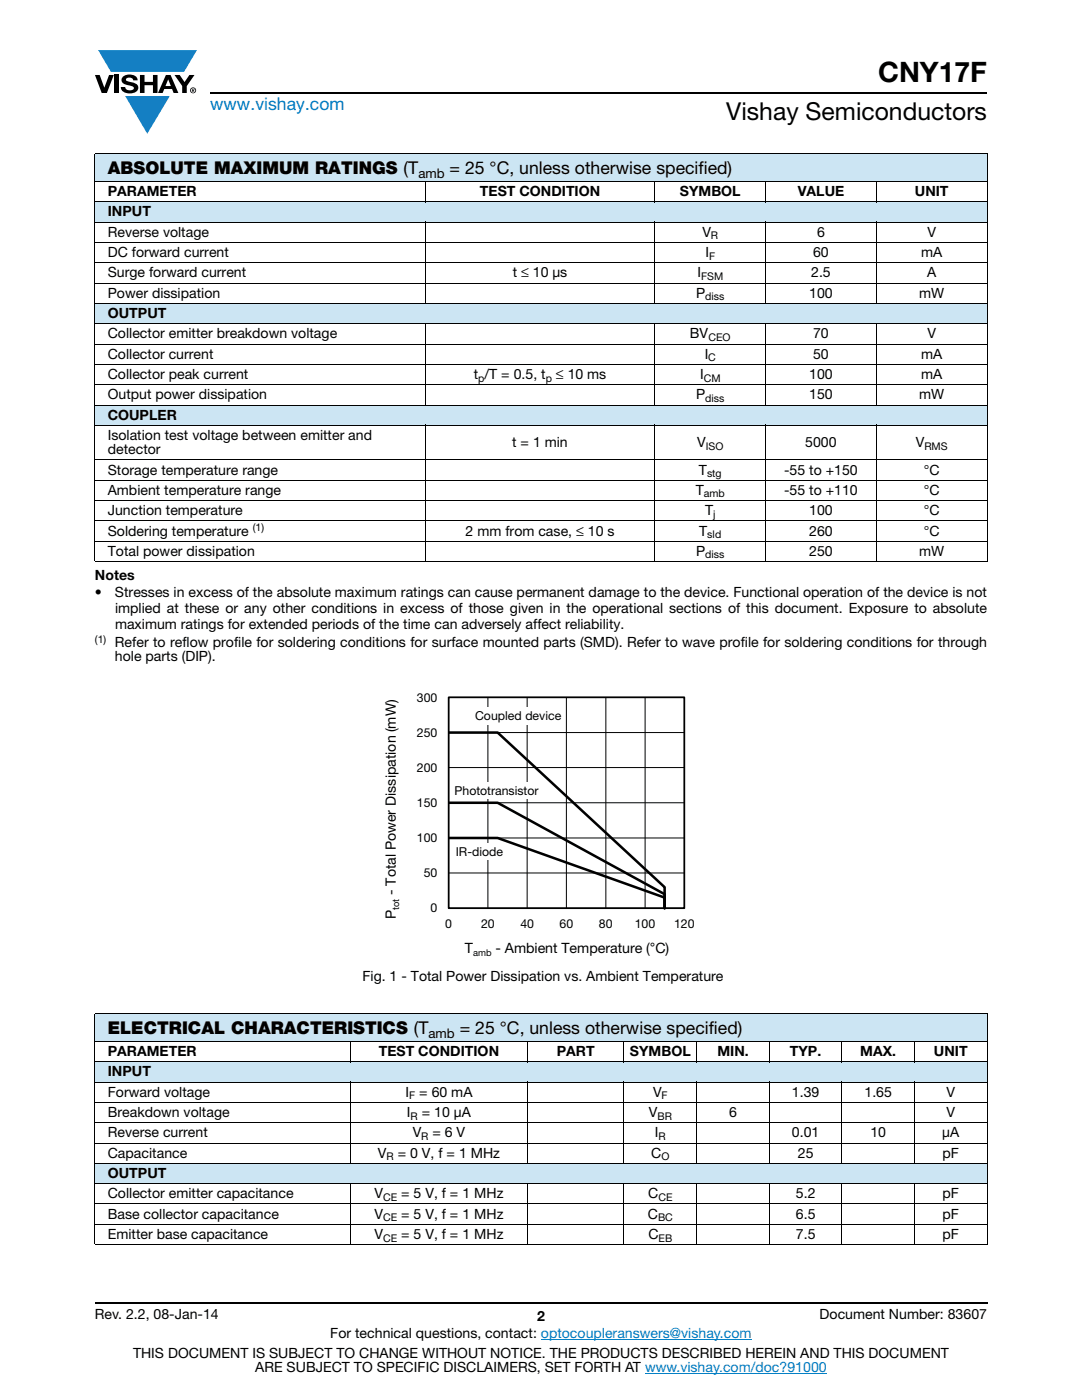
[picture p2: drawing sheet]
<svg xmlns="http://www.w3.org/2000/svg" width="216mm" height="279mm" viewBox="0 0 216 279" stroke-linecap="round" stroke-linejoin="round" font-family="sans-serif">
<defs><g id="words">
<text font-size="5.6" x="175.2" y="16.4">CNY17F</text>
<text font-size="4.9" x="144.9" y="24">Vishay Semiconductors</text>
<text font-size="3.5" fill="#007ec4" x="42" y="21.9">www.vishay.com</text>
<g font-size="3.5">
<text x="21.5" y="34.8">ABSOLUTE MAXIMUM RATINGS (T</text>
<text x="89.7" y="34.8">= 25 °C, unless otherwise specified)</text>
<text x="21.5" y="206.4">ELECTRICAL CHARACTERISTICS (T</text>
<text x="91.7" y="206.4">= 25 °C, unless otherwise specified)</text>
</g>
<g font-size="2.8">
<text x="21.5" y="39.1">PARAMETER</text>
<text x="95.8" y="39.1">TEST CONDITION</text>
<text x="135.7" y="39.1">SYMBOL</text>
<text x="159.2" y="39.1">VALUE</text>
<text x="182.5" y="39.1">UNIT</text>
<text x="21.5" y="43.2">INPUT</text>
<text x="21.5" y="47.3">Reverse voltage</text>
<text x="140.1" y="47.3">V</text>
<text x="163" y="47.3">6</text>
<text x="185" y="47.3">V</text>
<text x="21.5" y="51.3">DC forward current</text>
<text x="140.8" y="51.3">I</text>
<text x="162.2" y="51.3">60</text>
<text x="183.8" y="51.3">mA</text>
<text x="21.5" y="59.4">Power dissipation</text>
<text x="21.5" y="55.4">Surge forward current</text>
<text x="102.3" y="55.4">t ≤ 10 μs</text>
<text x="138.9" y="59.4">P</text>
<text x="139.2" y="55.4">I</text>
<text x="161.5" y="59.4">100</text>
<text x="161.9" y="55.4">2.5</text>
<text x="183.4" y="59.4">mW</text>
<text x="185" y="55.4">A</text>
<text x="21.5" y="63.5">OUTPUT</text>
<text x="21.5" y="67.5">Collector emitter breakdown voltage</text>
<text x="21.5" y="71.6">Collector current</text>
<text x="137.7" y="67.5">BV</text>
<text x="140.6" y="71.6">I</text>
<text x="162.2" y="67.5">70</text>
<text x="162.2" y="71.6">50</text>
<text x="183.8" y="71.6">mA</text>
<text x="185" y="67.5">V</text>
<text x="21.5" y="75.6">Collector peak current</text>
<text x="94.6" y="75.6">t /T = 0.5, t</text>
<text x="110.9" y="75.6">≤ 10 ms</text>
<text x="139.7" y="75.6">I</text>
<text x="161.5" y="75.6">100</text>
<text x="183.8" y="75.6">mA</text>
<text x="21.5" y="83.8">COUPLER</text>
<text x="21.5" y="79.7">Output power dissipation</text>
<text x="138.9" y="79.7">P</text>
<text x="161.5" y="79.7">150</text>
<text x="183.4" y="79.7">mW</text>
<text x="21.5" y="87.8">Isolation test voltage between emitter and</text>
<text x="102.2" y="89.2">t = 1 min</text>
<text x="139.1" y="89.2">V</text>
<text x="160.7" y="89.2">5000</text>
<text x="182.7" y="89.2">V</text>
<text x="21.5" y="90.7">detector</text>
<text x="21.5" y="94.7">Storage temperature range</text>
<text x="139.4" y="94.7">T</text>
<text x="156.5" y="94.7">-55 to +150</text>
<text x="184.3" y="94.7">°C</text>
<text x="21.5" y="98.8">Ambient temperature range</text>
<text x="138.8" y="98.8">T</text>
<text x="156.5" y="98.8">-55 to +110</text>
<text x="184.3" y="98.8">°C</text>
<text x="21.5" y="102.8">Junction temperature</text>
<text x="21.5" y="106.9">Soldering temperature</text>
<text x="92.9" y="106.9">2 mm from case, ≤ 10 s</text>
<text x="139.5" y="106.9">T</text>
<text x="140.7" y="102.8">T</text>
<text x="161.5" y="102.8">100</text>
<text x="161.5" y="106.9">260</text>
<text x="184.3" y="102.8">°C</text>
<text x="184.3" y="106.9">°C</text>
<text x="21.5" y="110.9">Total power dissipation</text>
<text x="138.9" y="110.9">P</text>
<text x="161.5" y="110.9">250</text>
<text x="183.4" y="110.9">mW</text>
<text x="18.9" y="115.7">Notes</text>
<text x="18.9" y="119.2">•</text>
<text x="22.9" y="119.2">Stresses in excess of the absolute maximum ratings can cause permanent damage to the device. Functional operation of the device is not</text>
<text x="22.9" y="125.6">maximum ratings for extended periods of the time can adversely affect reliability.</text>
<text x="22.9" y="122.4">implied at these or any other conditions in excess of those given in the operational sections of this document. Exposure to absolute</text>
<text x="22.9" y="129.1">Refer to reflow profile for soldering conditions for surface mounted parts (SMD). Refer to wave profile for soldering conditions for through</text>
<text x="22.9" y="131.9">hole parts (DIP).</text>
<text x="79" y="178.6" transform="rotate(-90 79 178.6)">- Total Power Dissipation (mW)</text>
<text x="79" y="183.5" transform="rotate(-90 79 183.5)">P</text>
<text x="92.8" y="190.2">T</text>
<text x="98.9" y="190.2">- Ambient Temperature (°C)</text>
<text x="72.3" y="195.7">Fig. 1 - Total Power Dissipation vs. Ambient Temperature</text>
<text x="21.5" y="210.8">PARAMETER</text>
<text x="21.5" y="214.8">INPUT</text>
<text x="75.6" y="210.8">TEST CONDITION</text>
<text x="111.1" y="210.8">PART</text>
<text x="125.7" y="210.8">SYMBOL</text>
<text x="143.2" y="210.8">MIN.</text>
<text x="157.6" y="210.8">TYP.</text>
<text x="171.7" y="210.8">MAX.</text>
<text x="186.4" y="210.8">UNIT</text>
<text x="21.5" y="218.9">Forward voltage</text>
<text x="80.9" y="218.9">I</text>
<text x="83.7" y="218.9">= 60 mA</text>
<text x="130.3" y="218.9">V</text>
<text x="158" y="218.9">1.39</text>
<text x="172.5" y="218.9">1.65</text>
<text x="188.8" y="218.9">V</text>
<text x="21.5" y="227">Reverse current</text>
<text x="21.5" y="222.9">Breakdown voltage</text>
<text x="81.2" y="222.9">I</text>
<text x="82.3" y="227">V</text>
<text x="84.2" y="222.9">= 10 μA</text>
<text x="86.3" y="227">= 6 V</text>
<text x="129.5" y="222.9">V</text>
<text x="130.7" y="227">I</text>
<text x="145.5" y="222.9">6</text>
<text x="158" y="227">0.01</text>
<text x="173.7" y="227">10</text>
<text x="188" y="227">μA</text>
<text x="188.8" y="222.9">V</text>
<text x="21.5" y="231.1">Capacitance</text>
<text x="75.4" y="231.1">V</text>
<text x="79.4" y="231.1">= 0 V, f = 1 MHz</text>
<text x="129.9" y="231.1">C</text>
<text x="159.2" y="231.1">25</text>
<text x="188.1" y="231.1">pF</text>
<text x="21.5" y="235.1">OUTPUT</text>
<text x="21.5" y="239.2">Collector emitter capacitance</text>
<text x="74.7" y="239.2">V</text>
<text x="80.1" y="239.2">= 5 V, f = 1 MHz</text>
<text x="129.3" y="239.2">C</text>
<text x="158.8" y="239.2">5.2</text>
<text x="188.1" y="239.2">pF</text>
<text x="21.5" y="243.2">Base collector capacitance</text>
<text x="74.7" y="243.2">V</text>
<text x="80.1" y="243.2">= 5 V, f = 1 MHz</text>
<text x="129.3" y="243.2">C</text>
<text x="158.8" y="243.2">6.5</text>
<text x="188.1" y="243.2">pF</text>
<text x="21.5" y="247.3">Emitter base capacitance</text>
<text x="74.7" y="247.3">V</text>
<text x="80.1" y="247.3">= 5 V, f = 1 MHz</text>
<text x="129.4" y="247.3">C</text>
<text x="158.8" y="247.3">7.5</text>
<text x="188.1" y="247.3">pF</text>
<text x="18.9" y="263.3">Rev. 2.2, 08-Jan-14</text>
<text x="107.2" y="263.6">2</text>
<text x="163.6" y="263.3">Document Number: 83607</text>
<text x="65.9" y="267.1">For technical questions, contact: optocoupleranswers@vishay.com</text>
<text x="26.5" y="271">THIS DOCUMENT IS SUBJECT TO CHANGE WITHOUT NOTICE. THE PRODUCTS DESCRIBED HEREIN AND THIS DOCUMENT</text>
<text x="50.9" y="273.8">ARE SUBJECT TO SPECIFIC DISCLAIMERS, SET FORTH AT www.vishay.com/doc?91000</text>
</g>
<g font-size="2.6">
<text x="83.5" y="35.5">amb</text>
<text x="85.5" y="207.1">amb</text>
</g>
<g font-size="2.5">
<text x="83.2" y="140">300</text>
<text x="94.8" y="143.7">Coupled device</text>
<text x="83.2" y="147">250</text>
<text x="83.2" y="154">200</text>
<text x="83.2" y="161">150</text>
<text x="90.7" y="158.7">Phototransistor</text>
<text x="83.2" y="168.1">100</text>
<text x="90.9" y="170.9">IR-diode</text>
<text x="84.5" y="175.1">50</text>
<text x="85.9" y="182.1">0</text>
<text x="88.8" y="185.2">0</text>
<text x="96" y="185.2">20</text>
<text x="103.8" y="185.2">40</text>
<text x="111.7" y="185.2">60</text>
<text x="119.5" y="185.2">80</text>
<text x="126.7" y="185.2">100</text>
<text x="134.5" y="185.2">120</text>
</g>
<g font-size="2.1">
<text x="141.9" y="47.8">R</text>
<text x="141.5" y="51.8">F</text>
<text x="139.9" y="55.9">FSM</text>
<text x="140.7" y="59.9">diss</text>
<text x="141.4" y="68.1">CEO</text>
<text x="95.4" y="76.2">p</text>
<text x="108.9" y="76.2">p</text>
<text x="140.4" y="76.2">CM</text>
<text x="141.3" y="72.1">C</text>
<text x="140.7" y="80.2">diss</text>
<text x="140.8" y="89.7">ISO</text>
<text x="184.4" y="89.7">RMS</text>
<text x="141.1" y="95.2">stg</text>
<text x="140.4" y="99.3">amb</text>
<text x="50.4" y="106">(1)</text>
<text x="141.1" y="107.4">sld</text>
<text x="142.3" y="103.3">j</text>
<text x="140.7" y="111.4">diss</text>
<text x="18.9" y="128.2">(1)</text>
<text x="81.6" y="219.4">F</text>
<text x="132" y="219.4">F</text>
<text x="81.9" y="223.5">R</text>
<text x="84.1" y="227.5">R</text>
<text x="131.2" y="223.5">BR</text>
<text x="131.4" y="227.5">R</text>
<text x="77.1" y="231.6">R</text>
<text x="132" y="231.6">O</text>
<text x="76.5" y="239.7">CE</text>
<text x="131.4" y="239.7">CE</text>
<text x="76.5" y="243.7">CE</text>
<text x="131.3" y="243.7">BC</text>
<text x="76.5" y="247.8">CE</text>
<text x="131.4" y="247.8">EB</text>
</g>
<g font-size="1.9">
<text x="79.7" y="181.6" transform="rotate(-90 79.7 181.6)">tot</text>
<text x="94.4" y="190.8">amb</text>
</g>
</g></defs>
<g fill="#147fc3">
<path d="M19.6 10h19.7l-2.6 4.3h-1.1h-13.5z"/>
<path d="M25 19.2h8.9l-4.5 7.5z"/>
</g>
<g fill="#000">
<path d="M18.9 15h1l.9 2.5 1-2.5h.9l-1.4 3.6h-1zM22.9 15h.9v3.6h-.9zM24.6 15.3a2.1 2.1 0 0 1 2.8 .3l.1 .4h-.9a.79 .79 0 0 0-.7-.5 .79 .79 0 0 0-.8 .4l.3 .3 1 .2a1.08 1.08 0 0 1 1.2 1 1.08 1.08 0 0 1-1.1 1.2 1.73 1.73 0 0 1-2.4-1.2h.9a.96 .96 0 0 0 .8 .6 .96 .96 0 0 0 .9-.4 1.31 1.31 0 0 0-1.2-.6 1.03 1.03 0 0 1-1.1-.6 1.03 1.03 0 0 1 .2-1.1zM27.9 15h.9v1.3h1.7v-1.3h.9v3.6h-.9v-1.6h-1.7v1.6h-.9zM34.8 15h1.1l.9 1.4 1-1.4h1l-1.5 2.2v1.4h-.9v-1.4z"/>
<path d="M33.6 15.9l.5 1.3h-1.1zM33.1 15l-1.6 3.6h1l.3-.8h1.5l.3 .8h1l-1.6-3.6z"/>
<path d="M38.4 17.8h.2v.2h-.2zM38.3 17.7v.7h.1v-.3l.4 .3-.2-.3 .2-.2-.1-.2z"/>
<path d="M38.1 18a.46 .46 0 0 1 .9 0 .46 .46 0 0 1-.9 0zM37.9 18a.6 .6 0 0 0 1.2 0 .6 .6 0 0 0-1.2 0z"/>
</g>
<path d="M42 18.6h155M18.9 260h178.1" fill="none" stroke="#000" stroke-width=".36"/>
<path d="M107.9 267.3h42.1M128.7 274h36.3" fill="none" stroke="#007ec4" stroke-width=".2"/>
<path d="M18.9 30.7h178.1v5.5h-178.1z" fill="#cce5f3"/>
<g fill="#fff">
<path d="M18.9 36.2h66v4.1h-66z"/>
<path d="M84.9 36.2h45.8v4.1h-45.8z"/>
<path d="M130.7 36.2h22.1v4.1h-22.1z"/>
<path d="M152.8 36.2h22.1v4.1h-22.1z"/>
<path d="M174.9 36.2h22.1v4.1h-22.1z"/>
</g>
<g fill="#cce5f3">
<path d="M18.9 40.3h178.1v4h-178.1z"/>
<path d="M18.9 60.5h178.1v4.1h-178.1z"/>
<path d="M18.9 80.8h178.1v4.1h-178.1z"/>
<path d="M18.9 202.3h178.1v5.5h-178.1z"/>
</g>
<g fill="#fff">
<path d="M18.9 207.8h51v4.1h-51z"/>
<path d="M69.9 207.8h35.4v4.1h-35.4z"/>
<path d="M105.3 207.8h19.2v4.1h-19.2z"/>
<path d="M124.5 207.8h14.6v4.1h-14.6z"/>
<path d="M139.1 207.8h14.4v4.1h-14.4z"/>
<path d="M153.5 207.8h14.5v4.1h-14.5z"/>
<path d="M168 207.8h14.5v4.1h-14.5z"/>
<path d="M182.5 207.8h14.5v4.1h-14.5z"/>
</g>
<g fill="#cce5f3">
<path d="M18.9 211.9h178.1v4h-178.1z"/>
<path d="M18.9 232.2h178.1v4h-178.1z"/>
</g>
<g fill="none" stroke="#000" stroke-width=".2">
<path d="M18.9 30.7h178.1M18.9 36.2h178.1M18.9 30.8v81.2M84.9 36.1v4.2M130.7 36.1v4.2M152.8 36.1v4.2M174.9 36.1v4.2M197 30.8v81.2M18.9 40.3h178.1M18.9 44.3h178.1M18.9 48.4h178.1M18.9 52.4h178.1"/>
<path d="M18.9 56.5h178.1M84.9 44.2v16.4M130.7 44.2v16.4M152.8 44.2v16.4M174.9 44.2v16.4M18.9 60.5h178.1M18.9 64.6h178.1M18.9 68.7h178.1M18.9 72.7h178.1M18.9 76.8h178.1M84.9 64.5v16.4M130.7 64.5v16.4"/>
<path d="M152.8 64.5v16.4M174.9 64.5v16.4M18.9 80.8h178.1M18.9 84.9h178.1M18.9 91.8h178.1M18.9 95.8h178.1M18.9 99.9h178.1M84.9 84.8v27.3M130.7 84.8v27.3M152.8 84.8v27.3M174.9 84.8v27.3M18.9 103.9h178.1"/>
<path d="M18.9 108h178.1M18.9 112.1h178.1M18.9 202.3h178.1M18.9 207.8h178.1M18.9 211.9h178.1M18.9 215.9h178.1M18.9 202.4v45.9M69.9 207.8v4.2M69.9 215.9v16.4M105.3 207.8v4.2M105.3 215.9v16.4M124.5 207.8v4.2"/>
<path d="M124.5 215.9v16.4M139.1 207.8v4.2M139.1 215.9v16.4M153.5 207.8v4.2M153.5 215.9v16.4M168 207.8v4.2M168 215.9v16.4M182.5 207.8v4.2M182.5 215.9v16.4M197 202.4v45.9M18.9 220h178.1M18.9 224.1h178.1"/>
<path d="M18.9 228.1h178.1M18.9 232.2h178.1M18.9 236.2h178.1M69.9 236.1v12.4M105.3 236.1v12.4M124.5 236.1v12.4M139.1 236.1v12.4M153.5 236.1v12.4M168 236.1v12.4M182.5 236.1v12.4M18.9 240.3h178.1M18.9 244.3h178.1"/>
<path d="M18.9 248.4h178.1"/>
</g>
<path d="M76.6 138h62.7v53.2h-62.7z" fill="#fff"/>
<path d="M89.5 139.2h47.1v42l-47.1 .1zM97.4 139.2v42M105.2 139.2v42M113 139.2v42M120.9 139.2v42M128.7 139.2v42M89.5 153.2h47.1M89.5 146.2h47.1M89.5 174.2h47.1M89.5 167.2h47.1M89.5 160.2h47.1" fill="none" stroke="#000" stroke-width=".2"/>
<path d="M89.5 139.2h47.1v42.1h-47.1z" fill="none" stroke="#000" stroke-width=".34"/>
<path d="M89.5 146.2h9.8l33.3 30.9v4.2M89.5 160.2h9.8l33.3 18.3v2.8M89.5 167.2h9.8l33.3 11.9v2.2" fill="none" stroke="#000" stroke-width=".51"/>
<g fill="#fff">
<path d="M94.3 141.1h18.5v3.4h-18.5z"/>
<path d="M90.2 156.1h18.2v3.3h-18.2z"/>
<path d="M90.4 168.3h10.7v3.3h-10.7z"/>
</g>
<use href="#words"/>
</svg>
